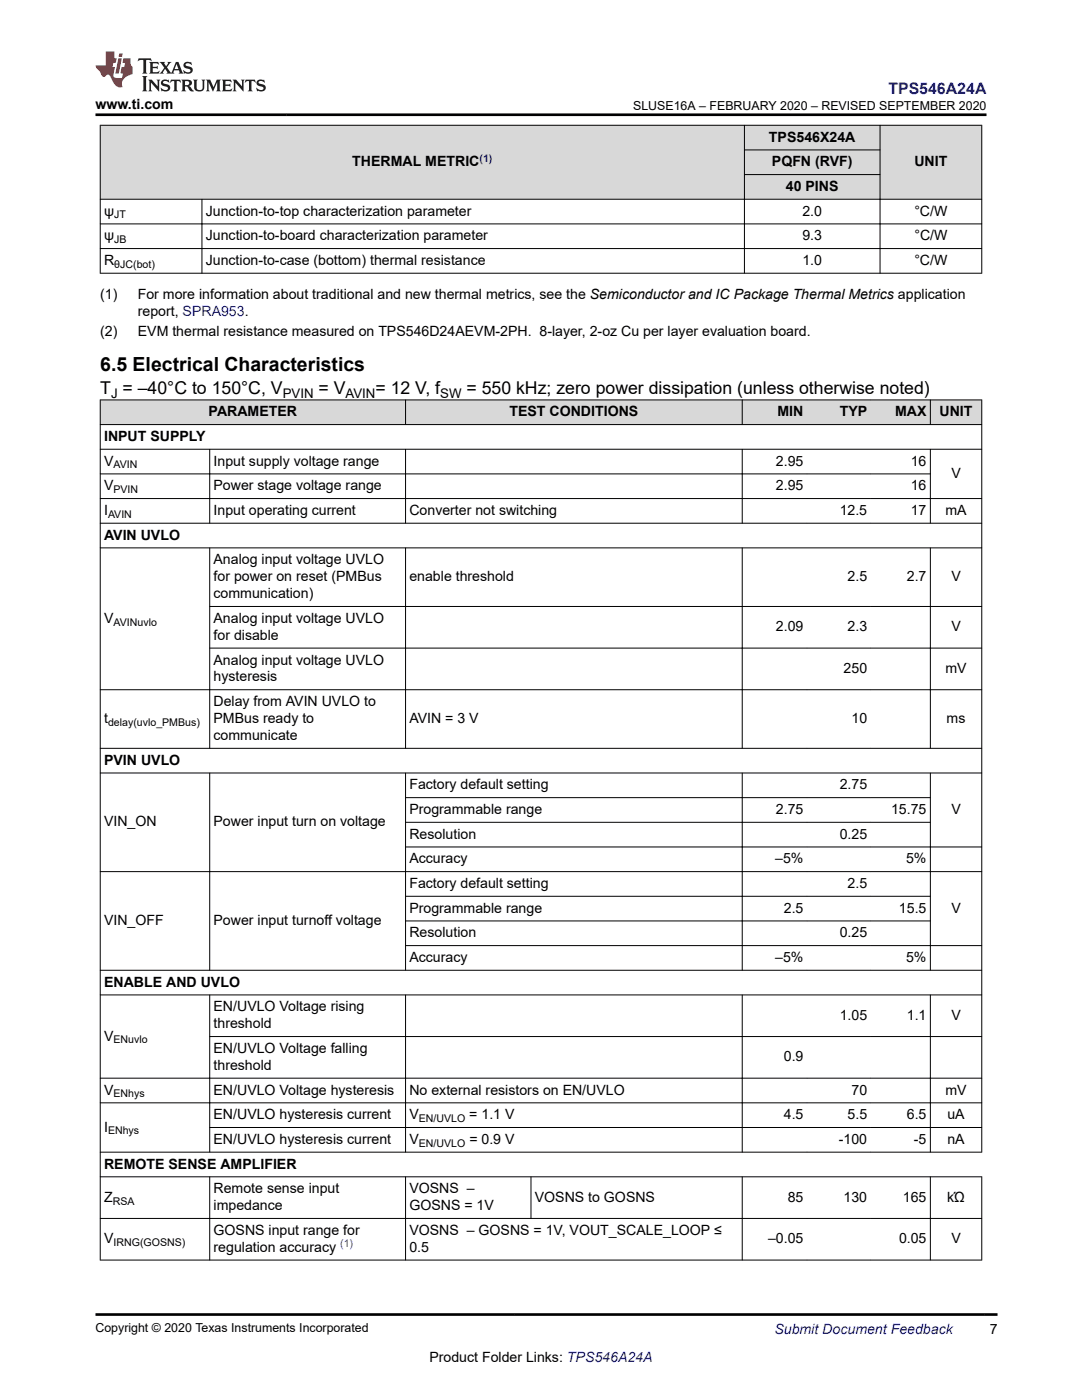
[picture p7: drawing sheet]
<svg xmlns="http://www.w3.org/2000/svg" width="216mm" height="279mm" viewBox="0 0 216 279" stroke-linecap="round" stroke-linejoin="round" font-family="sans-serif">
<defs><g id="words">
<text font-size="3.9" x="20" y="74">6.5 Electrical Characteristics</text>
<g font-size="3.5">
<text x="20" y="78.7">T = –40°C to 150°C, V</text>
<text x="63.6" y="78.7">= V</text>
<text x="74.9" y="78.7">= 12 V, f</text>
<text x="93.1" y="78.7">= 550 kHz; zero power dissipation (unless otherwise noted)</text>
</g>
<text font-size="3.2" fill="#00f" x="177.3" y="18.7">TPS546A24A</text>
<g font-size="2.8">
<text x="19.1" y="21.8">www.ti.com</text>
<text x="153.4" y="28.3">TPS546X24A</text>
<text x="70.3" y="33.2">THERMAL METRIC</text>
<text x="154" y="33.2">PQFN (RVF)</text>
<text x="182.5" y="33.2">UNIT</text>
<text x="156.8" y="38.1">40 PINS</text>
<text x="20.8" y="43">ψ</text>
<text x="20.8" y="48">ψ</text>
<text x="41.1" y="43">Junction-to-top characterization parameter</text>
<text x="41.1" y="48">Junction-to-board characterization parameter</text>
<text x="160.1" y="43">2.0</text>
<text x="160.1" y="48">9.3</text>
<text x="182.4" y="43">°C/W</text>
<text x="182.4" y="48">°C/W</text>
<text x="20.8" y="52.9">R</text>
<text x="41.1" y="52.9">Junction-to-case (bottom) thermal resistance</text>
<text x="160.1" y="52.9">1.0</text>
<text x="182.4" y="52.9">°C/W</text>
<text x="20" y="59.7">(1)</text>
<text x="27.5" y="59.7">For more information about traditional and new thermal metrics, see the Semiconductor and IC Package Thermal Metrics application</text>
<text x="27.5" y="63.1">report, SPRA953.</text>
<text x="20" y="67">(2)</text>
<text x="27.5" y="67">EVM thermal resistance measured on TPS546D24AEVM-2PH. 8-layer, 2-oz Cu per layer evaluation board.</text>
<text x="41.6" y="83.1">PARAMETER</text>
<text x="101.7" y="83.1">TEST CONDITIONS</text>
<text x="155.1" y="83.1">MIN</text>
<text x="167.6" y="83.1">TYP</text>
<text x="178.6" y="83.1">MAX</text>
<text x="187.5" y="83.1">UNIT</text>
<text x="20.8" y="88">INPUT SUPPLY</text>
<text x="20.8" y="92.9">V</text>
<text x="42.6" y="92.9">Input supply voltage range</text>
<text x="154.8" y="92.9">2.95</text>
<text x="181.7" y="92.9">16</text>
<text x="189.8" y="95.4">V</text>
<text x="20.8" y="97.9">V</text>
<text x="42.6" y="97.9">Power stage voltage range</text>
<text x="154.8" y="97.9">2.95</text>
<text x="181.7" y="97.9">16</text>
<text x="20.8" y="102.8">I</text>
<text x="20.8" y="107.7">AVIN UVLO</text>
<text x="42.6" y="102.8">Input operating current</text>
<text x="81.7" y="102.8">Converter not switching</text>
<text x="167.5" y="102.8">12.5</text>
<text x="181.7" y="102.8">17</text>
<text x="188.7" y="102.8">mA</text>
<text x="42.6" y="112.6">Analog input voltage UVLO</text>
<text x="42.6" y="116">for power on reset (PMBus</text>
<text x="42.6" y="119.4">communication)</text>
<text x="81.7" y="116">enable threshold</text>
<text x="169.1" y="116">2.5</text>
<text x="181" y="116">2.7</text>
<text x="189.8" y="116">V</text>
<text x="20.8" y="124.3">V</text>
<text x="42.6" y="124.3">Analog input voltage UVLO</text>
<text x="42.6" y="127.7">for disable</text>
<text x="154.8" y="126">2.09</text>
<text x="169.1" y="126">2.3</text>
<text x="189.8" y="126">V</text>
<text x="42.6" y="132.6">Analog input voltage UVLO</text>
<text x="42.6" y="136">hysteresis</text>
<text x="168.3" y="134.3">250</text>
<text x="188.7" y="134.3">mV</text>
<text x="42.6" y="140.9">Delay from AVIN UVLO to</text>
<text x="20.8" y="144.3">t</text>
<text x="42.6" y="144.3">PMBus ready to</text>
<text x="42.6" y="147.7">communicate</text>
<text x="81.7" y="144.3">AVIN = 3 V</text>
<text x="169.9" y="144.3">10</text>
<text x="188.9" y="144.3">ms</text>
<text x="20.8" y="152.6">PVIN UVLO</text>
<text x="81.7" y="157.5">Factory default setting</text>
<text x="167.5" y="157.5">2.75</text>
<text x="20.8" y="164.9">VIN_ON</text>
<text x="42.6" y="164.9">Power input turn on voltage</text>
<text x="81.7" y="162.5">Programmable range</text>
<text x="81.7" y="167.4">Resolution</text>
<text x="154.8" y="162.5">2.75</text>
<text x="167.5" y="167.4">0.25</text>
<text x="177.8" y="162.5">15.75</text>
<text x="189.8" y="162.5">V</text>
<text x="81.7" y="172.3">Accuracy</text>
<text x="154.7" y="172.3">–5%</text>
<text x="180.8" y="172.3">5%</text>
<text x="81.7" y="177.2">Factory default setting</text>
<text x="169.1" y="177.2">2.5</text>
<text x="20.8" y="184.6">VIN_OFF</text>
<text x="42.6" y="184.6">Power input turnoff voltage</text>
<text x="81.7" y="182.1">Programmable range</text>
<text x="156.4" y="182.1">2.5</text>
<text x="179.4" y="182.1">15.5</text>
<text x="189.8" y="182.1">V</text>
<text x="81.7" y="187.1">Resolution</text>
<text x="81.7" y="192">Accuracy</text>
<text x="154.7" y="192">–5%</text>
<text x="167.5" y="187.1">0.25</text>
<text x="180.8" y="192">5%</text>
<text x="20.8" y="196.9">ENABLE AND UVLO</text>
<text x="42.6" y="201.8">EN/UVLO Voltage rising</text>
<text x="167.5" y="203.5">1.05</text>
<text x="181" y="203.5">1.1</text>
<text x="189.8" y="203.5">V</text>
<text x="20.8" y="207.7">V</text>
<text x="42.6" y="205.2">threshold</text>
<text x="42.6" y="210.1">EN/UVLO Voltage falling</text>
<text x="42.6" y="213.5">threshold</text>
<text x="156.4" y="211.8">0.9</text>
<text x="20.8" y="218.4">V</text>
<text x="42.6" y="218.4">EN/UVLO Voltage hysteresis</text>
<text x="81.7" y="218.4">No external resistors on EN/UVLO</text>
<text x="169.9" y="218.4">70</text>
<text x="188.7" y="218.4">mV</text>
<text x="20.8" y="225.8">I</text>
<text x="42.6" y="223.4">EN/UVLO hysteresis current</text>
<text x="81.7" y="223.4">V</text>
<text x="93.6" y="223.4">= 1.1 V</text>
<text x="156.4" y="223.4">4.5</text>
<text x="169.1" y="223.4">5.5</text>
<text x="181" y="223.4">6.5</text>
<text x="189" y="223.4">uA</text>
<text x="20.8" y="233.2">REMOTE SENSE AMPLIFIER</text>
<text x="42.6" y="228.3">EN/UVLO hysteresis current</text>
<text x="81.7" y="228.3">V</text>
<text x="93.7" y="228.3">= 0.9 V</text>
<text x="167.4" y="228.3">-100</text>
<text x="182.4" y="228.3">-5</text>
<text x="189" y="228.3">nA</text>
<text x="20.8" y="239.8">Z</text>
<text x="42.6" y="238.1">Remote sense input</text>
<text x="81.7" y="238.1">VOSNS –</text>
<text x="106.7" y="239.8">VOSNS to GOSNS</text>
<text x="157.2" y="239.8">85</text>
<text x="168.3" y="239.8">130</text>
<text x="180.2" y="239.8">165</text>
<text x="189" y="239.8">kΏ</text>
<text x="42.6" y="241.5">impedance</text>
<text x="81.7" y="241.5">GOSNS = 1V</text>
<text x="20.8" y="248.1">V</text>
<text x="42.6" y="246.4">GOSNS input range for</text>
<text x="42.6" y="249.8">regulation accuracy</text>
<text x="81.7" y="246.4">VOSNS – GOSNS = 1V, VOUT_SCALE_LOOP ≤</text>
<text x="81.7" y="249.8">0.5</text>
<text x="153.3" y="248.1">–0.05</text>
<text x="179.4" y="248.1">0.05</text>
<text x="189.8" y="248.1">V</text>
<text x="197.5" y="266.1">7</text>
<text x="85.7" y="271.7">Product Folder Links: TPS546A24A</text>
</g>
<text font-size="2.8" fill="#00f" x="154.5" y="266.2">Submit Document Feedback</text>
<g font-size="2.6">
<text x="22.2" y="79.4">J</text>
<text x="56.4" y="79.4">PVIN</text>
<text x="69" y="79.4">AVIN</text>
<text x="87.8" y="79.4">SW</text>
</g>
<g font-size="2.5">
<text x="126.3" y="21.9">SLUSE16A – FEBRUARY 2020 – REVISED SEPTEMBER 2020</text>
<text x="19.1" y="265.9">Copyright © 2020 Texas Instruments Incorporated</text>
</g>
<g font-size="2.1" fill="#00f">
<text x="95.7" y="32.3">(1)</text>
<text x="67.9" y="248.9">(1)</text>
</g>
<g font-size="2.1">
<text x="22.8" y="43.6">JT</text>
<text x="22.8" y="48.5">JB</text>
<text x="22.8" y="53.4">θJC(bot)</text>
<text x="22.7" y="93.5">AVIN</text>
<text x="22.7" y="98.4">PVIN</text>
<text x="21.6" y="103.3">AVIN</text>
<text x="22.6" y="124.9">AVINuvlo</text>
<text x="21.6" y="144.9">delay(uvlo_PMBus)</text>
<text x="22.7" y="208.2">ENuvlo</text>
<text x="22.7" y="219">ENhys</text>
<text x="21.6" y="226.4">ENhys</text>
<text x="83.6" y="223.9">EN/UVLO</text>
<text x="83.6" y="228.9">EN/UVLO</text>
<text x="22.5" y="240.4">RSA</text>
<text x="22.6" y="248.7">IRNG(GOSNS)</text>
</g>
</g></defs>
<g fill="#d8d8d8">
<path d="M20 25h175.9v4.9h-175.9z" fill-rule="evenodd"/>
<path d="M20 29.9h175.9v4.9h-175.9z" fill-rule="evenodd"/>
<path d="M20 34.8h175.9v5h-175.9z" fill-rule="evenodd"/>
<path d="M20.1 25.1h128.4v14.6h-128.4z" fill-rule="evenodd"/>
<path d="M148.6 25.1h26.9v4.8h-26.9z" fill-rule="evenodd"/>
<path d="M175.7 25.1h20.1v14.6h-20.1z" fill-rule="evenodd"/>
<path d="M148.6 30h26.9v4.8h-26.9z" fill-rule="evenodd"/>
<path d="M148.6 34.9h26.9v4.8h-26.9z" fill-rule="evenodd"/>
</g>
<path d="M19.9 25h176.1M19.9 39.8h176.1M20 24.9v29.7M40.3 39.7v14.9M148.5 29.9h27.2M148.5 34.8h27.2M148.5 24.9v29.7M175.6 24.9v29.7M195.9 24.9v29.7M19.9 44.7h176.1M19.9 49.6h176.1M19.9 54.5h176.1" fill="none" stroke="#000" stroke-width=".2"/>
<g fill="#d8d8d8">
<path d="M20 79.8h175.9v4.9h-175.9z" fill-rule="evenodd"/>
<path d="M20.1 79.9h60.8v4.8h-60.8z" fill-rule="evenodd"/>
<path d="M81 79.9h67v4.8h-67z" fill-rule="evenodd"/>
<path d="M148.2 79.9h12.8v4.8h-12.8z" fill-rule="evenodd"/>
<path d="M161 79.9h12.7v4.8h-12.7z" fill-rule="evenodd"/>
<path d="M173.7 79.9h11.9v4.8h-11.9z" fill-rule="evenodd"/>
<path d="M185.7 79.9h10.1v4.8h-10.1z" fill-rule="evenodd"/>
</g>
<g fill="none" stroke="#000" stroke-width=".2">
<path d="M19.9 79.8h176.1M20 79.8v171.7M80.9 79.8v5M148.1 79.8v5M185.6 79.8v5M195.9 79.8v150.2M19.9 84.7h176.1M19.9 89.7h176.1M19.9 94.6h165.8M41.8 89.6v14.9M80.9 89.6v14.9M148.1 89.6v14.9"/>
<path d="M185.6 89.6v14.9M196 99.5h-176.1M19.9 104.4h176.1M19.9 109.3h176.1M41.8 109.3v40.1M80.9 109.3v40.1M148.1 109.3v40.1M185.6 109.3v40.1M19.9 137.7h176.1M41.8 121h154.2M41.8 129.3h154.2M19.9 149.3h176.1"/>
<path d="M19.9 154.3h176.1M41.8 154.2v39.5M80.9 159.2h104.8M80.9 154.2v39.5M148.1 154.2v39.5M185.6 154.2v39.5M19.9 174h176.1M80.9 164.1h104.8M80.9 178.9h104.8M196 169h-115.1M19.9 198.6h176.1M41.8 198.5v31.5"/>
<path d="M80.9 188.7h115.1M80.9 183.8h104.8M80.9 198.5v31.5M148.1 198.5v31.5M185.6 198.5v31.5M196 193.6h-176.1M41.8 206.9h154.2M196 215.2h-176.1M19.9 220.1h176.1M19.9 229.9h176.1M19.9 234.9h176.1M41.8 225h154.2"/>
<path d="M41.8 234.8v16.7M80.9 234.8v16.7M105.9 234.8v8.4M148.1 234.8v16.7M185.6 234.8v16.7M195.9 234.8v16.7M19.9 243.2h176.1M19.9 251.5h176.1"/>
</g>
<path d="M27.7 11.6l-.2 .6 .5-.2h.6v.1v2.2l-.2 .4h1l-.2-.4v-2.2v-.1h.5l.5 .2-.1-.6zM29.8 12.4l.2 .3v1.6l-.2 .4h1.9l.1-.6a1.08 1.08 0 0 1-1.3 .2v-.7h.6l.4 .2v-.7l-.4 .2h-.6v-.5l.2-.2a1 1 0 0 1 1 .3l-.1-.5zM31.8 12.4l1 1.1-1 1.2h.9l-.2-.2 .4-.8 .5 .8-.2 .2h1.6l-.2-.2 .1-.5h1l.1 .5-.1 .2h.9l-.2-.4-.8-1.9h-.5l-1 2.1-.8-1.1 .9-1h-.8l.2 .2-.5 .6-.3-.6 .1-.2zM35.2 12.8l.4 1h-.8zM36.8 12.5a.65 .65 0 0 0-.2 .7 .65 .65 0 0 0 .6 .5l.7 .1 .1 .3a.79 .79 0 0 1-.7 .4 .79 .79 0 0 1-.7-.5l.1 .7 .2-.1a.93 .93 0 0 0 1.1 0 .93 .93 0 0 0 .4-.9 1.46 1.46 0 0 0-1.2-.6l-.1-.3a1.09 1.09 0 0 1 1.2 .2l-.2-.6-.1 .1-.6-.2zM28.4 15.2l.2 .4v2.2l-.2 .4h1l-.2-.4v-2.2l.2-.4zM29.6 15.9l.2 .4v1.5l-.2 .4h.8l-.3-.4v-1.3l1.7 1.8v-2l.2-.4h-.8l.2 .2 .1 1.1-1.2-1.3zM32.3 16a.65 .65 0 0 0-.2 .8 .65 .65 0 0 0 .7 .4l.6 .2 .1 .2a.79 .79 0 0 1-.7 .4 .79 .79 0 0 1-.7-.5l.1 .7 .2-.1a.93 .93 0 0 0 1.1 .1 .93 .93 0 0 0 .4-1 1.46 1.46 0 0 0-1.2-.5l-.1-.4a1.09 1.09 0 0 1 1.2 .2l-.2-.6-.1 .1-.6-.1zM34.1 15.9l-.1 .6a.63 .63 0 0 1 .7-.3l.1 1.6-.3 .4h1l-.2-.4v-1.6a.66 .66 0 0 1 .8 .3l-.1-.6zM36.2 15.9l.2 .4v1.5l-.2 .4h.9l-.2-.2v-.7h.5l.1 .2a.79 .79 0 0 0 1.2 .6l-1-.9a.61 .61 0 0 0 .6-.6 .61 .61 0 0 0-.5-.7zM36.9 16.2h.2a.47 .47 0 0 1 .5 .1 .47 .47 0 0 1 .1 .5l-.2 .1-.6 .1zM38.5 15.9l.2 .2a2.27 2.27 0 0 0 .4 2 1.04 1.04 0 0 0 1.7-.7v-1.3l.2-.2h-.8l.2 .4v1.1a.6 .6 0 0 1-.6 .6 .6 .6 0 0 1-.6-.6v-1.1l.3-.4zM41.1 15.9l.2 .4v1.5l-.2 .4h.7l-.2-.4v-1.4l.9 1.9 .8-1.9v1.4l-.2 .4h1l-.3-.4v-1.5l.3-.4h-.8l-.7 1.5-.7-1.5zM44.3 15.9l.2 .4v1.5l-.2 .4h1.9l.1-.6a1.09 1.09 0 0 1-1.3 .2v-.7h.6l.4 .2v-.6l-.4 .2h-.6v-.6l.2-.1a1.01 1.01 0 0 1 1 .3l-.1-.6zM46.4 15.9l.3 .4v1.5l-.3 .4h.8l-.2-.4v-1.3l1.6 1.8v-2l.2-.4h-.7l.2 .2v1.1l-1.2-1.3zM49 15.9l-.1 .6a.63 .63 0 0 1 .8-.3v1.6l-.3 .4h1l-.2-.4v-1.6a.66 .66 0 0 1 .8 .3l-.1-.6zM51.4 16a.65 .65 0 0 0-.2 .8 .65 .65 0 0 0 .6 .4l.6 .2 .2 .2a.79 .79 0 0 1-.8 .4 .79 .79 0 0 1-.6-.5l.1 .7 .2-.1a.93 .93 0 0 0 1 .1 .93 .93 0 0 0 .5-1 1.46 1.46 0 0 0-1.3-.5l-.1-.4a1.09 1.09 0 0 1 1.3 .2l-.2-.6-.2 .1-.5-.1z" fill="#231f20"/>
<path d="M21.1 10.3v2.7h-2v.4l.9 1a.95 .95 0 0 0 .9 .9 .59 .59 0 0 1 .6-.4 .59 .59 0 0 1 .5 .3l.4 .8a1.59 1.59 0 0 0 2.1 1.4 1.61 1.61 0 0 1 1-2.3l1-.3-.1-1.5a1.59 1.59 0 0 1-.4-1.7h-1.4l-.2 .9h.5l-.1 .9h-.5l-.2 .9v.3l.4 .1-.2 .9h-.6a.73 .73 0 0 1-1.1-.7l.3-1.5h-.5l.2-.9h.5l.2-.9h-.5v-1.3zM23.6 11.6l-.6 3.1h.7l.6-3.1zM23.8 10.7l-.1 .6h.7l.1-.6z" fill="#ed1c24"/>
<path d="M19.1 22.9h177.8M19 262.3h180" fill="none" stroke="#000" stroke-width=".53"/>
<use href="#words"/>
</svg>
